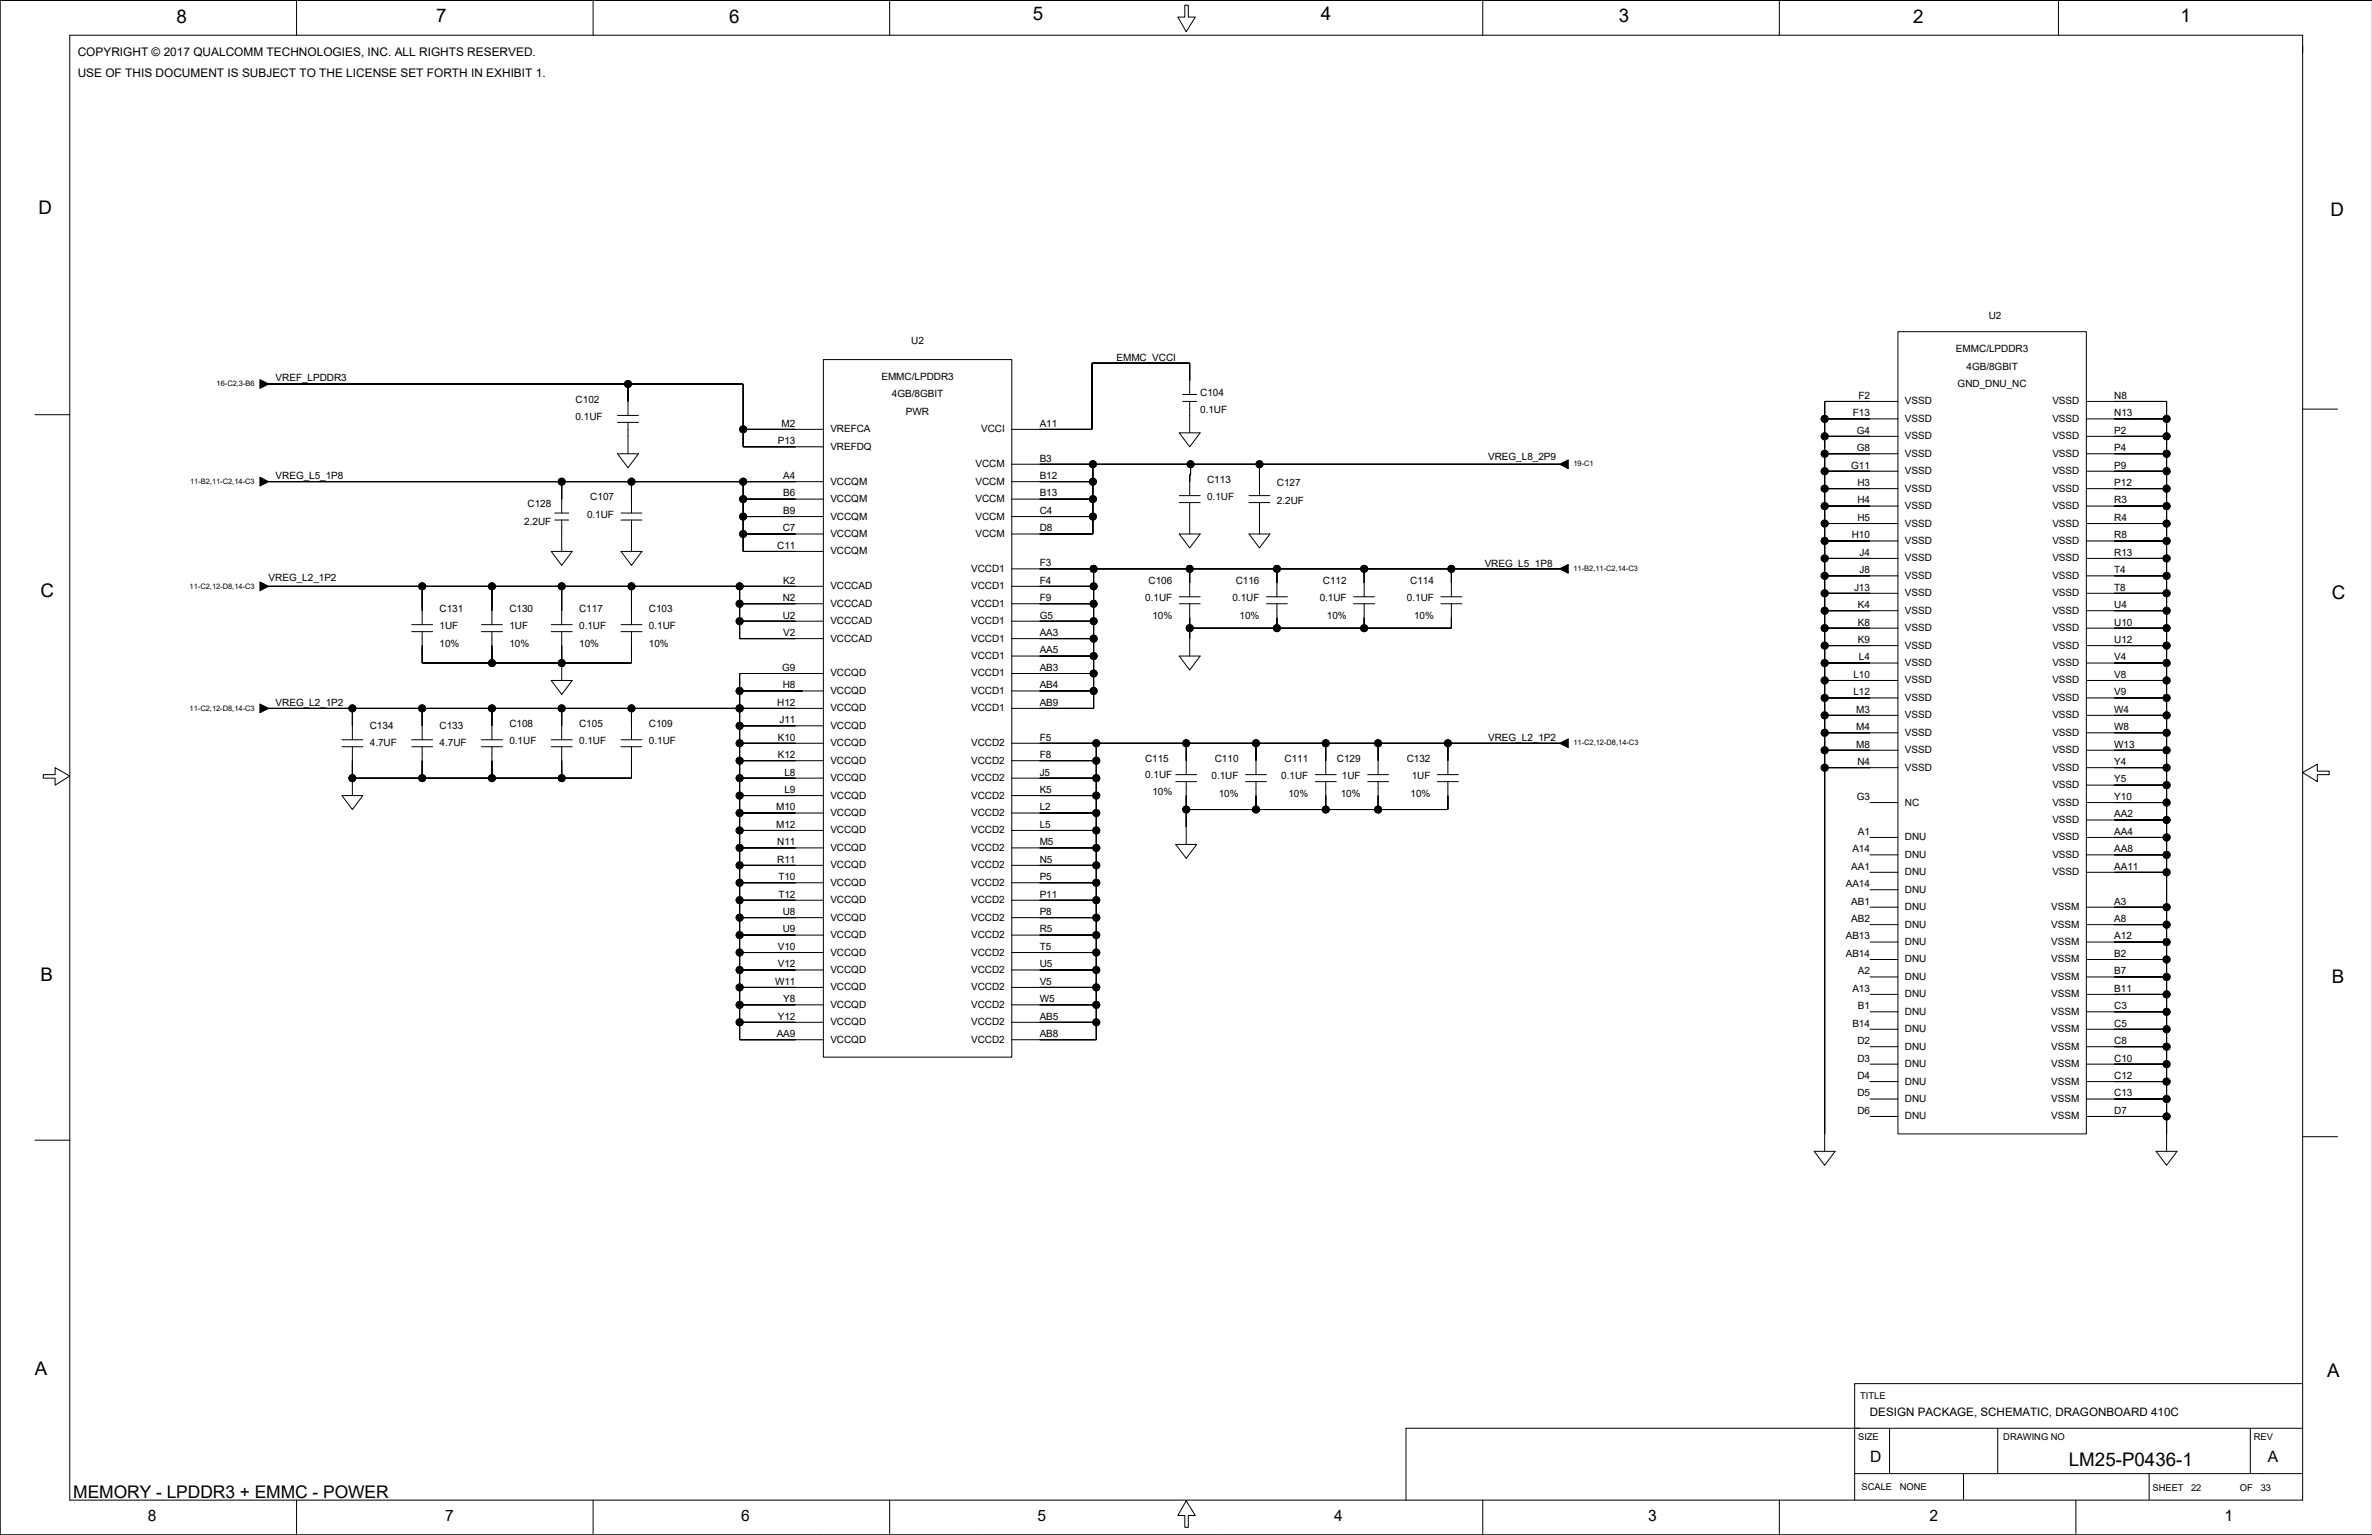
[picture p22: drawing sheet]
<svg xmlns="http://www.w3.org/2000/svg" width="863mm" height="559mm" viewBox="0 0 863 559" stroke-linecap="round" stroke-linejoin="round" font-family="sans-serif">
<defs><g id="words">
<g font-size="6.8">
<text x="64.2" y="8.2">8</text>
<text x="158.7" y="8">7</text>
<text x="265.4" y="8.2">6</text>
<text x="375.8" y="7.5">5</text>
<text x="480.7" y="7.5">4</text>
<text x="589.1" y="8">3</text>
<text x="696.3" y="8.2">2</text>
<text x="793.6" y="8">1</text>
<text x="14" y="77.8">D</text>
<text x="848.2" y="78.6">D</text>
<text x="14.7" y="217.5">C</text>
<text x="848.7" y="218.2">C</text>
<text x="14.7" y="357.1">B</text>
<text x="848.7" y="357.9">B</text>
<text x="12.7" y="500.6">A</text>
<text x="846.9" y="501.4">A</text>
<text x="752.9" y="533.7">LM25-P0436-1</text>
</g>
<text font-size="6.3" x="26.7" y="545.2">MEMORY - LPDDR3 + EMMC - POWER</text>
<g font-size="5.7">
<text x="680.6" y="532.1">D</text>
<text x="825.3" y="532.1">A</text>
<text x="53.8" y="553.7">8</text>
<text x="162" y="553.7">7</text>
<text x="269.7" y="553.7">6</text>
<text x="377.6" y="553.7">5</text>
<text x="485.5" y="553.7">4</text>
<text x="599.8" y="553.7">3</text>
<text x="702.1" y="553.7">2</text>
<text x="809.6" y="553.7">1</text>
</g>
<g font-size="4.3">
<text x="28.3" y="20.4">COPYRIGHT © 2017 QUALCOMM TECHNOLOGIES, INC. ALL RIGHTS RESERVED.</text>
<text x="28.3" y="28.1">USE OF THIS DOCUMENT IS SUBJECT TO THE LICENSE SET FORTH IN EXHIBIT 1.</text>
</g>
<text font-size="4.2" x="680.5" y="515.5">DESIGN PACKAGE, SCHEMATIC, DRAGONBOARD 410C</text>
<g font-size="3.6">
<text x="723.8" y="116">U2</text>
<text x="331.6" y="125.4">U2</text>
<text x="406.3" y="131.3">EMMC_VCCI</text>
<text x="711.8" y="128.2">EMMC/LPDDR3</text>
<text x="715.7" y="134.5">4GB/8GBIT</text>
<text x="100.3" y="138.8">VREF_LPDDR3</text>
<text x="320.8" y="138.3">EMMC/LPDDR3</text>
<text x="436.8" y="144">C104</text>
<text x="712.5" y="140.9">GND_DNU_NC</text>
<text x="209.5" y="146.5">C102</text>
<text x="324.6" y="144.7">4GB/8GBIT</text>
<text x="676.4" y="145.2">F2</text>
<text x="693.3" y="147.2">VSSD</text>
<text x="746.9" y="147.2">VSSD</text>
<text x="769.4" y="145.2">N8</text>
<text x="209.5" y="152.9">0.1UF</text>
<text x="284.5" y="155.3">M2</text>
<text x="329.7" y="151">PWR</text>
<text x="378.4" y="155.3">A11</text>
<text x="436.8" y="150.3">0.1UF</text>
<text x="674.3" y="151.5">F13</text>
<text x="693.3" y="153.6">VSSD</text>
<text x="746.9" y="153.6">VSSD</text>
<text x="769.4" y="151.5">N13</text>
<text x="283.1" y="161.7">P13</text>
<text x="302.2" y="157.4">VREFCA</text>
<text x="357" y="157.4">VCCI</text>
<text x="675.7" y="157.9">G4</text>
<text x="693.3" y="159.9">VSSD</text>
<text x="746.9" y="159.9">VSSD</text>
<text x="769.4" y="157.9">P2</text>
<text x="302.2" y="163.7">VREFDQ</text>
<text x="541.6" y="167.5">VREG_L8_2P9</text>
<text x="675.7" y="164.2">G8</text>
<text x="693.3" y="166.3">VSSD</text>
<text x="746.9" y="166.3">VSSD</text>
<text x="769.4" y="164.2">P4</text>
<text x="355" y="170.1">VCCM</text>
<text x="378.4" y="168">B3</text>
<text x="673.7" y="170.6">G11</text>
<text x="693.3" y="172.6">VSSD</text>
<text x="746.9" y="172.6">VSSD</text>
<text x="769.4" y="170.6">P9</text>
<text x="100.3" y="174.4">VREG_L5_1P8</text>
<text x="285.1" y="174.4">A4</text>
<text x="302.2" y="176.4">VCCQM</text>
<text x="355" y="176.4">VCCM</text>
<text x="378.4" y="174.4">B12</text>
<text x="439.3" y="175.7">C113</text>
<text x="464.7" y="177">C127</text>
<text x="675.9" y="176.9">H3</text>
<text x="693.3" y="179">VSSD</text>
<text x="746.9" y="179">VSSD</text>
<text x="769.4" y="176.9">P12</text>
<text x="192" y="184.6">C128</text>
<text x="214.8" y="182.1">C107</text>
<text x="285.1" y="180.7">B6</text>
<text x="302.2" y="182.8">VCCQM</text>
<text x="355" y="182.8">VCCM</text>
<text x="378.4" y="180.7">B13</text>
<text x="439.3" y="182.1">0.1UF</text>
<text x="464.7" y="183.4">2.2UF</text>
<text x="675.9" y="183.3">H4</text>
<text x="693.3" y="185.3">VSSD</text>
<text x="746.9" y="185.3">VSSD</text>
<text x="769.4" y="183.3">R3</text>
<text x="190.8" y="191">2.2UF</text>
<text x="213.6" y="188.4">0.1UF</text>
<text x="285.1" y="187.1">B9</text>
<text x="302.2" y="189.1">VCCQM</text>
<text x="355" y="189.1">VCCM</text>
<text x="378.4" y="187.1">C4</text>
<text x="675.9" y="189.6">H5</text>
<text x="693.3" y="191.7">VSSD</text>
<text x="746.9" y="191.7">VSSD</text>
<text x="769.4" y="189.6">R4</text>
<text x="284.9" y="193.4">C7</text>
<text x="302.2" y="195.5">VCCQM</text>
<text x="355" y="195.5">VCCM</text>
<text x="378.4" y="193.4">D8</text>
<text x="673.9" y="196">H10</text>
<text x="769.4" y="196">R8</text>
<text x="282.9" y="199.8">C11</text>
<text x="302.2" y="201.8">VCCQM</text>
<text x="676.7" y="202.3">J4</text>
<text x="693.3" y="198">VSSD</text>
<text x="746.9" y="198">VSSD</text>
<text x="769.4" y="202.3">R13</text>
<text x="353.4" y="208.2">VCCD1</text>
<text x="378.4" y="206.1">F3</text>
<text x="540.3" y="206.3">VREG_L5_1P8</text>
<text x="676.7" y="208.7">J8</text>
<text x="693.3" y="204.4">VSSD</text>
<text x="746.9" y="204.4">VSSD</text>
<text x="769.4" y="208.7">T4</text>
<text x="97.8" y="211.3">VREG_L2_1P2</text>
<text x="285.1" y="212.5">K2</text>
<text x="302.2" y="214.5">VCCCAD</text>
<text x="353.4" y="214.5">VCCD1</text>
<text x="378.4" y="212.5">F4</text>
<text x="418" y="212.6">C106</text>
<text x="449.7" y="212.6">C116</text>
<text x="481.5" y="212.6">C112</text>
<text x="513.2" y="212.6">C114</text>
<text x="674.7" y="215">J13</text>
<text x="693.3" y="210.7">VSSD</text>
<text x="746.9" y="210.7">VSSD</text>
<text x="769.4" y="215">T8</text>
<text x="284.9" y="218.8">N2</text>
<text x="302.2" y="220.9">VCCCAD</text>
<text x="353.4" y="220.9">VCCD1</text>
<text x="378.4" y="218.8">F9</text>
<text x="416.8" y="218.9">0.1UF</text>
<text x="448.5" y="218.9">0.1UF</text>
<text x="480.3" y="218.9">0.1UF</text>
<text x="512" y="218.9">0.1UF</text>
<text x="676.1" y="221.4">K4</text>
<text x="693.3" y="217.1">VSSD</text>
<text x="746.9" y="217.1">VSSD</text>
<text x="769.4" y="221.4">U4</text>
<text x="160" y="222.7">C131</text>
<text x="185.4" y="222.7">C130</text>
<text x="210.8" y="222.7">C117</text>
<text x="236.2" y="222.7">C103</text>
<text x="284.9" y="225.2">U2</text>
<text x="302.2" y="227.2">VCCCAD</text>
<text x="353.4" y="227.2">VCCD1</text>
<text x="378.4" y="225.2">G5</text>
<text x="419.4" y="225.3">10%</text>
<text x="451.1" y="225.3">10%</text>
<text x="482.9" y="225.3">10%</text>
<text x="514.6" y="225.3">10%</text>
<text x="676.1" y="227.7">K8</text>
<text x="693.3" y="223.4">VSSD</text>
<text x="746.9" y="223.4">VSSD</text>
<text x="769.4" y="227.7">U10</text>
<text x="160" y="229.1">1UF</text>
<text x="185.4" y="229.1">1UF</text>
<text x="210.8" y="229.1">0.1UF</text>
<text x="236.2" y="229.1">0.1UF</text>
<text x="285.1" y="231.5">V2</text>
<text x="302.2" y="233.6">VCCCAD</text>
<text x="353.4" y="233.6">VCCD1</text>
<text x="378.4" y="231.5">AA3</text>
<text x="693.3" y="229.8">VSSD</text>
<text x="746.9" y="229.8">VSSD</text>
<text x="160" y="235.4">10%</text>
<text x="185.4" y="235.4">10%</text>
<text x="210.8" y="235.4">10%</text>
<text x="236.2" y="235.4">10%</text>
<text x="353.4" y="239.9">VCCD1</text>
<text x="378.4" y="237.9">AA5</text>
<text x="676.1" y="234.1">K9</text>
<text x="693.3" y="236.1">VSSD</text>
<text x="746.9" y="236.1">VSSD</text>
<text x="769.4" y="234.1">U12</text>
<text x="284.7" y="244.2">G9</text>
<text x="378.4" y="244.2">AB3</text>
<text x="676.5" y="240.4">L4</text>
<text x="693.3" y="242.5">VSSD</text>
<text x="746.9" y="242.5">VSSD</text>
<text x="769.4" y="240.4">V4</text>
<text x="284.9" y="250.6">H8</text>
<text x="302.2" y="246.3">VCCQD</text>
<text x="353.4" y="246.3">VCCD1</text>
<text x="378.4" y="250.6">AB4</text>
<text x="674.5" y="246.8">L10</text>
<text x="693.3" y="248.8">VSSD</text>
<text x="746.9" y="248.8">VSSD</text>
<text x="769.4" y="246.8">V8</text>
<text x="100.3" y="256.9">VREG_L2_1P2</text>
<text x="282.9" y="256.9">H12</text>
<text x="302.2" y="252.6">VCCQD</text>
<text x="353.4" y="252.6">VCCD1</text>
<text x="378.4" y="256.9">AB9</text>
<text x="674.5" y="253.1">L12</text>
<text x="693.3" y="255.2">VSSD</text>
<text x="746.9" y="255.2">VSSD</text>
<text x="769.4" y="253.1">V9</text>
<text x="283.7" y="263.3">J11</text>
<text x="302.2" y="259">VCCQD</text>
<text x="353.4" y="259">VCCD1</text>
<text x="675.5" y="259.5">M3</text>
<text x="693.3" y="261.5">VSSD</text>
<text x="746.9" y="261.5">VSSD</text>
<text x="769.4" y="259.5">W4</text>
<text x="134.6" y="265.3">C134</text>
<text x="160" y="265.3">C133</text>
<text x="185.4" y="264.6">C108</text>
<text x="210.8" y="264.6">C105</text>
<text x="236.2" y="264.6">C109</text>
<text x="283.1" y="269.6">K10</text>
<text x="302.2" y="265.3">VCCQD</text>
<text x="378.4" y="269.6">F5</text>
<text x="541.6" y="269.7">VREG_L2_1P2</text>
<text x="675.5" y="265.8">M4</text>
<text x="693.3" y="267.9">VSSD</text>
<text x="746.9" y="267.9">VSSD</text>
<text x="769.4" y="265.8">W8</text>
<text x="134.6" y="271.7">4.7UF</text>
<text x="160" y="271.7">4.7UF</text>
<text x="185.4" y="271">0.1UF</text>
<text x="210.8" y="271">0.1UF</text>
<text x="236.2" y="271">0.1UF</text>
<text x="283.1" y="276">K12</text>
<text x="302.2" y="271.7">VCCQD</text>
<text x="353.4" y="271.7">VCCD2</text>
<text x="378.4" y="276">F8</text>
<text x="675.5" y="272.2">M8</text>
<text x="693.3" y="274.2">VSSD</text>
<text x="746.9" y="274.2">VSSD</text>
<text x="769.4" y="272.2">W13</text>
<text x="302.2" y="278">VCCQD</text>
<text x="353.4" y="278">VCCD2</text>
<text x="416.7" y="277.3">C115</text>
<text x="442.1" y="277.3">C110</text>
<text x="467.5" y="277.3">C111</text>
<text x="486.6" y="277.3">C129</text>
<text x="511.9" y="277.3">C132</text>
<text x="675.9" y="278.5">N4</text>
<text x="693.3" y="280.5">VSSD</text>
<text x="746.9" y="280.5">VSSD</text>
<text x="769.4" y="278.5">Y4</text>
<text x="285.5" y="282.3">L8</text>
<text x="302.2" y="284.4">VCCQD</text>
<text x="353.4" y="284.4">VCCD2</text>
<text x="378.4" y="282.3">J5</text>
<text x="416.8" y="283.1">0.1UF</text>
<text x="440.9" y="283.7">0.1UF</text>
<text x="466.3" y="283.7">0.1UF</text>
<text x="488.4" y="283.7">1UF</text>
<text x="513.8" y="283.7">1UF</text>
<text x="746.9" y="286.9">VSSD</text>
<text x="769.4" y="284.9">Y5</text>
<text x="285.5" y="288.7">L9</text>
<text x="302.2" y="290.7">VCCQD</text>
<text x="353.4" y="290.7">VCCD2</text>
<text x="378.4" y="288.7">K5</text>
<text x="419.4" y="289.4">10%</text>
<text x="443.5" y="290">10%</text>
<text x="468.9" y="290">10%</text>
<text x="488" y="290">10%</text>
<text x="513.3" y="290">10%</text>
<text x="675.7" y="291.2">G3</text>
<text x="693.3" y="293.2">NC</text>
<text x="746.9" y="293.2">VSSD</text>
<text x="769.4" y="291.2">Y10</text>
<text x="282.5" y="295">M10</text>
<text x="302.2" y="297.1">VCCQD</text>
<text x="353.4" y="297.1">VCCD2</text>
<text x="378.4" y="295">L2</text>
<text x="746.9" y="299.6">VSSD</text>
<text x="769.4" y="297.6">AA2</text>
<text x="282.5" y="301.4">M12</text>
<text x="302.2" y="303.4">VCCQD</text>
<text x="353.4" y="303.4">VCCD2</text>
<text x="378.4" y="301.4">L5</text>
<text x="676.1" y="303.9">A1</text>
<text x="693.3" y="305.9">DNU</text>
<text x="746.9" y="305.9">VSSD</text>
<text x="769.4" y="303.9">AA4</text>
<text x="282.9" y="307.7">N11</text>
<text x="302.2" y="309.8">VCCQD</text>
<text x="353.4" y="309.8">VCCD2</text>
<text x="378.4" y="307.7">M5</text>
<text x="674.1" y="310.3">A14</text>
<text x="769.4" y="310.3">AA8</text>
<text x="282.9" y="314.1">R11</text>
<text x="302.2" y="316.1">VCCQD</text>
<text x="353.4" y="316.1">VCCD2</text>
<text x="378.4" y="314.1">N5</text>
<text x="673.7" y="316.6">AA1</text>
<text x="693.3" y="312.3">DNU</text>
<text x="746.9" y="312.3">VSSD</text>
<text x="769.4" y="316.6">AA11</text>
<text x="283.3" y="320.4">T10</text>
<text x="302.2" y="322.4">VCCQD</text>
<text x="353.4" y="322.4">VCCD2</text>
<text x="378.4" y="320.4">P5</text>
<text x="671.7" y="322.9">AA14</text>
<text x="693.3" y="318.6">DNU</text>
<text x="746.9" y="318.6">VSSD</text>
<text x="283.3" y="326.8">T12</text>
<text x="302.2" y="328.8">VCCQD</text>
<text x="353.4" y="328.8">VCCD2</text>
<text x="378.4" y="326.8">P11</text>
<text x="673.7" y="329.3">AB1</text>
<text x="693.3" y="325">DNU</text>
<text x="769.4" y="329.3">A3</text>
<text x="284.9" y="333.1">U8</text>
<text x="302.2" y="335.1">VCCQD</text>
<text x="353.4" y="335.1">VCCD2</text>
<text x="378.4" y="333.1">P8</text>
<text x="673.7" y="335.6">AB2</text>
<text x="693.3" y="331.3">DNU</text>
<text x="746.5" y="331.3">VSSM</text>
<text x="769.4" y="335.6">A8</text>
<text x="284.9" y="339.5">U9</text>
<text x="302.2" y="341.5">VCCQD</text>
<text x="353.4" y="341.5">VCCD2</text>
<text x="378.4" y="339.5">R5</text>
<text x="671.7" y="342">AB13</text>
<text x="693.3" y="337.7">DNU</text>
<text x="746.5" y="337.7">VSSM</text>
<text x="769.4" y="342">A12</text>
<text x="283.1" y="345.8">V10</text>
<text x="302.2" y="347.8">VCCQD</text>
<text x="353.4" y="347.8">VCCD2</text>
<text x="378.4" y="345.8">T5</text>
<text x="693.3" y="344">DNU</text>
<text x="746.5" y="344">VSSM</text>
<text x="283.1" y="352.2">V12</text>
<text x="378.4" y="352.2">U5</text>
<text x="671.7" y="348.3">AB14</text>
<text x="693.3" y="350.4">DNU</text>
<text x="746.5" y="350.4">VSSM</text>
<text x="769.4" y="348.3">B2</text>
<text x="282.1" y="358.5">W11</text>
<text x="302.2" y="354.2">VCCQD</text>
<text x="353.4" y="354.2">VCCD2</text>
<text x="378.4" y="358.5">V5</text>
<text x="676.1" y="354.7">A2</text>
<text x="693.3" y="356.7">DNU</text>
<text x="746.5" y="356.7">VSSM</text>
<text x="769.4" y="354.7">B7</text>
<text x="285.1" y="364.9">Y8</text>
<text x="302.2" y="360.5">VCCQD</text>
<text x="353.4" y="360.5">VCCD2</text>
<text x="378.4" y="364.9">W5</text>
<text x="674.1" y="361">A13</text>
<text x="693.3" y="363.1">DNU</text>
<text x="746.5" y="363.1">VSSM</text>
<text x="769.4" y="361">B11</text>
<text x="283.1" y="371.2">Y12</text>
<text x="302.2" y="366.9">VCCQD</text>
<text x="353.4" y="366.9">VCCD2</text>
<text x="378.4" y="371.2">AB5</text>
<text x="676.1" y="367.4">B1</text>
<text x="693.3" y="369.4">DNU</text>
<text x="746.5" y="369.4">VSSM</text>
<text x="769.4" y="367.4">C3</text>
<text x="282.7" y="377.5">AA9</text>
<text x="302.2" y="373.2">VCCQD</text>
<text x="353.4" y="373.2">VCCD2</text>
<text x="378.4" y="377.5">AB8</text>
<text x="674.1" y="373.7">B14</text>
<text x="693.3" y="375.8">DNU</text>
<text x="746.5" y="375.8">VSSM</text>
<text x="769.4" y="373.7">C5</text>
<text x="302.2" y="379.6">VCCQD</text>
<text x="353.4" y="379.6">VCCD2</text>
<text x="675.9" y="380.1">D2</text>
<text x="693.3" y="382.1">DNU</text>
<text x="746.5" y="382.1">VSSM</text>
<text x="769.4" y="380.1">C8</text>
<text x="675.9" y="386.4">D3</text>
<text x="693.3" y="388.5">DNU</text>
<text x="746.5" y="388.5">VSSM</text>
<text x="769.4" y="386.4">C10</text>
<text x="675.9" y="392.8">D4</text>
<text x="693.3" y="394.8">DNU</text>
<text x="746.5" y="394.8">VSSM</text>
<text x="769.4" y="392.8">C12</text>
<text x="675.9" y="399.1">D5</text>
<text x="693.3" y="401.2">DNU</text>
<text x="746.5" y="401.2">VSSM</text>
<text x="769.4" y="399.1">C13</text>
<text x="675.9" y="405.5">D6</text>
<text x="693.3" y="407.5">DNU</text>
<text x="746.5" y="407.5">VSSM</text>
<text x="769.4" y="405.5">D7</text>
</g>
<g font-size="3.4">
<text x="677" y="509.3">TITLE</text>
<text x="676.2" y="524.3">SIZE</text>
<text x="729.1" y="524.3">DRAWING NO</text>
<text x="820.2" y="524.3">REV</text>
<text x="677.5" y="542.6">SCALE</text>
<text x="691.4" y="542.6">NONE</text>
<text x="783.4" y="542.8">SHEET</text>
<text x="797.4" y="542.8">22</text>
<text x="815.2" y="542.8">OF</text>
<text x="822.8" y="542.8">33</text>
</g>
<g font-size="2.7">
<text x="78.8" y="140.6">16-C2,3-B6</text>
<text x="572.6" y="169.8">19-C1</text>
<text x="69.2" y="176.2">11-B2,11-C2,14-C3</text>
<text x="572.6" y="207.9">11-B2,11-C2,14-C3</text>
<text x="69" y="214.3">11-C2,12-D8,14-C3</text>
<text x="69" y="258.7">11-C2,12-D8,14-C3</text>
<text x="572.6" y="271.4">11-C2,12-D8,14-C3</text>
</g>
</g></defs>
<g fill="none" stroke="#000" stroke-width=".36">
<path d="M0 .1h863.3h-863.3v558.7zM25.4 12.8h812.6v533.3h-812.6zM107.9 .1v12.7M215.9 .1v12.7M323.8 .1v12.7M431.2 1.9h1.3v4.3h2.5l-3.3 5.4-3-5.4h2.5zM539.6 .1v12.7M647.6 .1v12.7M749.1 .1v12.7M97.8 139.8h172.6v22.9h29.3M97.8 139.8h.1M228.5 139.8v11.4"/>
<path d="M299.7 130.9h68.5v253.9h-68.5zM690.7 120.7h68.6v292.1h-68.6zM12.7 151h12.7M224.7 153.8h7.7M224.7 151.2h7.7M228.5 158.8h.1M228.5 153.8v11.4M270.4 156.3h29.3M429.2 157.6h7.6l-3.8 5.1zM430.4 143.6h5.1M430.4 146.1h5.1M433 151.2h.1"/>
<path d="M433 143.6v-11.4h-35.6v24.1h-29.2M433 146.1v11.5M664.1 158.8h26.6M664.1 152.5h26.6M690.7 146.1h-26.6v273M759.3 146.1h29.2v273M759.3 158.8h29.2M759.3 152.5h29.2M838 148.9h12.7M97.8 175.3h.1M97.8 175.3h201.9M204.4 175.3v11.5"/>
<path d="M224.7 165.2h7.7l-3.9 5.1zM229.8 175.3v11.5M270.4 175.3v25.4h29.3M368.2 175.3h29.5M368.2 169h199.4M397.7 169v25.4h-29.5M433.3 169v3.8h-.3v7.6M458.4 169v11.4M567.6 169h.1M664.1 165.2h26.6M664.1 171.5h26.6M664.1 177.9h26.6"/>
<path d="M759.3 165.2h29.2M759.3 171.5h29.2M759.3 177.9h29.2M201.9 189.3h5.1M201.9 186.8h5.1M204.4 194.4h.1M204.4 189.3v11.4M226 189.3h7.6M226 186.8h7.6M229.8 194.4h.1M229.8 189.3v11.4M270.4 194.4h29.3"/>
<path d="M270.4 188h29.3M270.4 181.7h29.3M368.2 188h29.5M368.2 181.7h29.5M429.2 194.4h7.6l-3.8 5.1zM429.2 183h7.6M429.2 180.4h7.6M433 188h.1M433 183v11.4M454.6 194.4h7.6l-3.8 5.1zM454.6 183h7.6M454.6 180.4h7.6"/>
<path d="M458.4 188h.1M458.4 183v11.4M664.1 190.6h26.6M664.1 196.9h26.6M664.1 184.2h26.6M759.3 190.6h29.2M759.3 196.9h29.2M759.3 184.2h29.2M97.8 213.4h.1M97.8 213.4h201.9M153.6 213.4v14M179 213.4v14"/>
<path d="M200.6 200.7h7.6l-3.8 5.1zM204.4 213.4v14M226 200.7h7.6l-3.8 5.1zM229.8 213.4v14M269.2 219.8h30.5M269.2 213.4v19.1h30.5M368.2 219.8h29.8M368.2 213.4h29.8M368.2 207.1h199.4M398 207.1v50.8h-29.8M429.2 219.8h7.6M429.2 217.2h7.6"/>
<path d="M433 207.1v10.1M433 219.8v19M460.9 219.8h7.6M460.9 217.2h7.6M464.7 207.1v10.1M464.7 219.8v8.9M492.6 219.8h7.7M492.6 217.2h7.7M496.5 207.1v10.1M496.5 219.8v8.9M524.4 219.8h7.6M524.4 217.2h7.6"/>
<path d="M528.2 207.1v10.1M528.2 219.8v8.9h-95.2M567.6 207.1h.1M664.1 203.3h26.6M664.1 209.6h26.6M664.1 216h26.6M759.3 203.3h29.2M759.3 209.6h29.2M759.3 216h29.2M149.8 229.9h7.6M149.8 227.4h7.6M153.6 229.9v11.5h76.2v-11.5"/>
<path d="M175.2 229.9h7.6M175.2 227.4h7.6M179 229.9v11.5M200.6 229.9h7.6M200.6 227.4h7.6M204.4 229.9v17.8M226 229.9h7.6M226 227.4h7.6M269.2 226.1h30.5M368.2 238.8h29.8M368.2 232.5h29.8M368.2 226.1h29.8"/>
<path d="M429.2 238.8h7.6l-3.8 5.1zM664.1 222.3h26.6M664.1 235h26.6M664.1 228.7h26.6M759.3 222.3h29.2M759.3 235h29.2M759.3 228.7h29.2M97.8 257.9h.1M97.8 257.9h201.9M128.2 257.9v11.4M153.6 257.9v11.4M179 257.9v11.4"/>
<path d="M200.6 247.7h7.6l-3.8 5.1zM204.4 241.4h.1M204.4 257.9v11.4M229.8 257.9v11.4M269.2 251.5h30.5M269.2 257.9h.1M299.7 245.2h-30.5v133.3h30.5M368.2 251.5h29.8M368.2 245.2h29.8M664.1 247.7h26.6M664.1 241.4h26.6M664.1 254.1h26.6"/>
<path d="M759.3 247.7h29.2M759.3 241.4h29.2M759.3 254.1h29.2M124.4 271.8h7.7M124.4 269.3h7.7M128.2 271.8v17.8M149.8 271.8h7.6M149.8 269.3h7.6M153.6 271.8v11.5M175.2 271.8h7.6M175.2 269.3h7.6M179 271.8v11.5"/>
<path d="M200.6 271.8h7.6M200.6 269.3h7.6M204.4 271.8v11.5M226 271.8h7.6M226 269.3h7.6M229.8 271.8v11.5h-101.6M269.2 264.2h30.5M269.2 270.6h30.5M269.2 276.9h30.5M368.2 270.6h199.4M368.2 276.9h30.8M399 270.6v107.9h-30.8"/>
<path d="M431.7 270.6v11.4M457.1 270.6v11.4M482.5 270.6v11.4M501.5 270.6v11.4M526.9 270.6v11.4M567.6 270.6h.1M664.1 273.1h26.6M664.1 279.5h26.6M664.1 260.4h26.6M664.1 266.8h26.6M759.3 273.1h29.2M759.3 279.5h29.2"/>
<path d="M759.3 260.4h29.2M759.3 266.8h29.2M15.7 282h4.4v-2.5l5.3 3-5.3 3.3v-2.5h-4.4zM124.4 289.6h7.7l-3.9 5.1zM128.2 283.3h.1M269.2 289.6h30.5M269.2 283.3h30.5M269.2 296h30.5M368.2 289.6h30.8M368.2 283.3h30.8M368.2 296h30.8M427.9 284.5h7.6"/>
<path d="M427.9 282h7.6M431.7 284.5v22.9M453.3 284.5h7.6M453.3 282h7.6M457.1 284.5v10.2M478.7 284.5h7.6M478.7 282h7.6M482.5 284.5v10.2M497.7 284.5h7.6M497.7 282h7.6M501.5 284.5v10.2M523.1 284.5h7.6"/>
<path d="M523.1 282h7.6M526.9 284.5v10.2h-95.2M680.6 292.2h10.1M759.3 285.8h29.2M759.3 298.5h29.2M759.3 292.2h29.2M838 281.2l5.3-3v2.5h4.4v1.3h-4.4v2.5zM269.2 302.3h30.5M269.2 308.7h30.5M269.2 315h30.5M368.2 302.3h30.8M368.2 308.7h30.8"/>
<path d="M368.2 315h30.8M427.9 307.4h7.6l-3.8 5.1zM680.6 311.2h10.1M680.6 317.6h10.1M680.6 304.9h10.1M759.3 311.2h29.2M759.3 317.6h29.2M759.3 304.9h29.2M269.2 321.4h30.5M269.2 327.7h30.5M269.2 334.1h30.5M368.2 321.4h30.8"/>
<path d="M368.2 327.7h30.8M368.2 334.1h30.8M680.6 330.3h10.1M680.6 336.6h10.1M680.6 323.9h10.1M759.3 330.3h29.2M759.3 336.6h29.2M269.2 340.4h30.5M269.2 346.8h30.5M269.2 353.1h30.5M269.2 359.5h30.5M368.2 340.4h30.8"/>
<path d="M368.2 346.8h30.8M368.2 353.1h30.8M368.2 359.5h30.8M680.6 349.3h10.1M680.6 355.6h10.1M680.6 342.9h10.1M759.3 349.3h29.2M759.3 355.6h29.2M759.3 342.9h29.2M269.2 365.8h30.5M269.2 372.2h30.5M368.2 365.8h30.8"/>
<path d="M368.2 372.2h30.8M680.6 362h10.1M680.6 368.3h10.1M680.6 374.7h10.1M759.3 362h29.2M759.3 368.3h29.2M759.3 374.7h29.2M680.6 381h10.1M680.6 393.7h10.1M680.6 387.4h10.1M759.3 381h29.2M759.3 393.7h29.2"/>
<path d="M759.3 387.4h29.2M12.7 415.1h12.7M660.2 419.1h7.7l-3.8 5.1zM680.6 406.4h10.1M680.6 400.1h10.1M759.3 406.4h29.2M759.3 400.1h29.2M784.7 419.1h7.6l-3.8 5.1zM838 413.8h12.7M687.7 519.9v16.6M727 519.9v16.6M819 519.9v16.6"/>
<path d="M838 503.7h-163v42.4M838 519.9h-326.3v26.2M675 536.5h163M714.6 536.5v9.3M782.1 536.5v9.3M0 558.8h863.3M107.9 546.1v12.2M215.9 546.1v12.2M298.4 558.8h.1M323.8 546.1v12.2M355.5 558.8h.1M431.7 546.4l3.3 5.3h-2.5v4.3h-1.3v-4.3h-2.5z"/>
<path d="M444.4 558.8h.1M539.6 546.1v12.2M539.6 558.8h.1M647.6 546.1v12.2M755.5 546.1v12.2"/>
<circle cx="228.5" cy="139.8" r="1.27"/>
<circle cx="270.4" cy="156.3" r="1.27"/>
<circle cx="664.1" cy="158.8" r="1.27"/>
<circle cx="664.1" cy="152.5" r="1.27"/>
<circle cx="788.5" cy="158.8" r="1.27"/>
<circle cx="788.5" cy="152.5" r="1.27"/>
<circle cx="204.4" cy="175.3" r="1.27"/>
<circle cx="229.8" cy="175.3" r="1.27"/>
<circle cx="270.4" cy="175.3" r="1.27"/>
<circle cx="397.7" cy="175.3" r="1.27"/>
<circle cx="397.7" cy="169" r="1.27"/>
<circle cx="433.3" cy="169" r="1.27"/>
<circle cx="458.4" cy="169" r="1.27"/>
<circle cx="664.1" cy="171.5" r="1.27"/>
<circle cx="664.1" cy="165.2" r="1.27"/>
<circle cx="664.1" cy="177.9" r="1.27"/>
<circle cx="788.5" cy="165.2" r="1.27"/>
<circle cx="788.5" cy="171.5" r="1.27"/>
<circle cx="788.5" cy="177.9" r="1.27"/>
<circle cx="270.4" cy="181.7" r="1.27"/>
<circle cx="270.4" cy="194.4" r="1.27"/>
<circle cx="270.4" cy="188" r="1.27"/>
<circle cx="397.7" cy="181.7" r="1.27"/>
<circle cx="397.7" cy="188" r="1.27"/>
<circle cx="664.1" cy="184.2" r="1.27"/>
<circle cx="664.1" cy="190.6" r="1.27"/>
<circle cx="664.1" cy="196.9" r="1.27"/>
<circle cx="788.5" cy="190.6" r="1.27"/>
<circle cx="788.5" cy="196.9" r="1.27"/>
<circle cx="788.5" cy="184.2" r="1.27"/>
<circle cx="153.6" cy="213.4" r="1.27"/>
<circle cx="179" cy="213.4" r="1.27"/>
<circle cx="204.4" cy="213.4" r="1.27"/>
<circle cx="229.8" cy="213.4" r="1.27"/>
<circle cx="269.2" cy="219.8" r="1.27"/>
<circle cx="269.2" cy="213.4" r="1.27"/>
<circle cx="398" cy="213.4" r="1.27"/>
<circle cx="398" cy="207.1" r="1.27"/>
<circle cx="398" cy="219.8" r="1.27"/>
<circle cx="433" cy="207.1" r="1.27"/>
<circle cx="464.7" cy="207.1" r="1.27"/>
<circle cx="496.5" cy="207.1" r="1.27"/>
<circle cx="528.2" cy="207.1" r="1.27"/>
<circle cx="664.1" cy="203.3" r="1.27"/>
<circle cx="664.1" cy="209.6" r="1.27"/>
<circle cx="664.1" cy="216" r="1.27"/>
<circle cx="788.5" cy="216" r="1.27"/>
<circle cx="788.5" cy="203.3" r="1.27"/>
<circle cx="788.5" cy="209.6" r="1.27"/>
<circle cx="269.2" cy="226.1" r="1.27"/>
<circle cx="398" cy="238.8" r="1.27"/>
<circle cx="398" cy="232.5" r="1.27"/>
<circle cx="398" cy="226.1" r="1.27"/>
<circle cx="433" cy="228.7" r="1.27"/>
<circle cx="464.7" cy="228.7" r="1.27"/>
<circle cx="496.5" cy="228.7" r="1.27"/>
<circle cx="664.1" cy="235" r="1.27"/>
<circle cx="664.1" cy="228.7" r="1.27"/>
<circle cx="664.1" cy="222.3" r="1.27"/>
<circle cx="788.5" cy="228.7" r="1.27"/>
<circle cx="788.5" cy="222.3" r="1.27"/>
<circle cx="788.5" cy="235" r="1.27"/>
<circle cx="128.2" cy="257.9" r="1.27"/>
<circle cx="153.6" cy="257.9" r="1.27"/>
<circle cx="179" cy="257.9" r="1.27"/>
<circle cx="179" cy="241.4" r="1.27"/>
<circle cx="204.4" cy="257.9" r="1.27"/>
<circle cx="204.4" cy="241.4" r="1.27"/>
<circle cx="229.8" cy="257.9" r="1.27"/>
<circle cx="269.2" cy="257.9" r="1.27"/>
<circle cx="269.2" cy="251.5" r="1.27"/>
<circle cx="398" cy="245.2" r="1.27"/>
<circle cx="398" cy="251.5" r="1.27"/>
<circle cx="664.1" cy="241.4" r="1.27"/>
<circle cx="664.1" cy="247.7" r="1.27"/>
<circle cx="664.1" cy="254.1" r="1.27"/>
<circle cx="788.5" cy="254.1" r="1.27"/>
<circle cx="788.5" cy="241.4" r="1.27"/>
<circle cx="788.5" cy="247.7" r="1.27"/>
<circle cx="269.2" cy="270.6" r="1.27"/>
<circle cx="269.2" cy="264.2" r="1.27"/>
<circle cx="269.2" cy="276.9" r="1.27"/>
<circle cx="399" cy="276.9" r="1.27"/>
<circle cx="399" cy="270.6" r="1.27"/>
<circle cx="431.7" cy="270.6" r="1.27"/>
<circle cx="457.1" cy="270.6" r="1.27"/>
<circle cx="482.5" cy="270.6" r="1.27"/>
<circle cx="501.5" cy="270.6" r="1.27"/>
<circle cx="526.9" cy="270.6" r="1.27"/>
<circle cx="664.1" cy="266.8" r="1.27"/>
<circle cx="664.1" cy="273.1" r="1.27"/>
<circle cx="664.1" cy="279.5" r="1.27"/>
<circle cx="664.1" cy="260.4" r="1.27"/>
<circle cx="788.5" cy="260.4" r="1.27"/>
<circle cx="788.5" cy="279.5" r="1.27"/>
<circle cx="788.5" cy="273.1" r="1.27"/>
<circle cx="788.5" cy="266.8" r="1.27"/>
<circle cx="128.2" cy="283.3" r="1.27"/>
<circle cx="153.6" cy="283.3" r="1.27"/>
<circle cx="179" cy="283.3" r="1.27"/>
<circle cx="204.4" cy="283.3" r="1.27"/>
<circle cx="269.2" cy="283.3" r="1.27"/>
<circle cx="269.2" cy="289.6" r="1.27"/>
<circle cx="269.2" cy="296" r="1.27"/>
<circle cx="399" cy="283.3" r="1.27"/>
<circle cx="399" cy="289.6" r="1.27"/>
<circle cx="399" cy="296" r="1.27"/>
<circle cx="431.7" cy="294.7" r="1.27"/>
<circle cx="457.1" cy="294.7" r="1.27"/>
<circle cx="482.5" cy="294.7" r="1.27"/>
<circle cx="501.5" cy="294.7" r="1.27"/>
<circle cx="788.5" cy="285.8" r="1.27"/>
<circle cx="788.5" cy="292.2" r="1.27"/>
<circle cx="788.5" cy="298.5" r="1.27"/>
<circle cx="269.2" cy="302.3" r="1.27"/>
<circle cx="269.2" cy="308.7" r="1.27"/>
<circle cx="269.2" cy="315" r="1.27"/>
<circle cx="399" cy="308.7" r="1.27"/>
<circle cx="399" cy="315" r="1.27"/>
<circle cx="399" cy="302.3" r="1.27"/>
<circle cx="788.5" cy="317.6" r="1.27"/>
<circle cx="788.5" cy="311.2" r="1.27"/>
<circle cx="788.5" cy="304.9" r="1.27"/>
<circle cx="269.2" cy="334.1" r="1.27"/>
<circle cx="269.2" cy="327.7" r="1.27"/>
<circle cx="269.2" cy="321.4" r="1.27"/>
<circle cx="399" cy="334.1" r="1.27"/>
<circle cx="399" cy="321.4" r="1.27"/>
<circle cx="399" cy="327.7" r="1.27"/>
<circle cx="788.5" cy="330.3" r="1.27"/>
<circle cx="788.5" cy="336.6" r="1.27"/>
<circle cx="269.2" cy="353.1" r="1.27"/>
<circle cx="269.2" cy="346.8" r="1.27"/>
<circle cx="269.2" cy="340.4" r="1.27"/>
<circle cx="269.2" cy="359.5" r="1.27"/>
<circle cx="399" cy="346.8" r="1.27"/>
<circle cx="399" cy="340.4" r="1.27"/>
<circle cx="399" cy="353.1" r="1.27"/>
<circle cx="399" cy="359.5" r="1.27"/>
<circle cx="788.5" cy="349.3" r="1.27"/>
<circle cx="788.5" cy="355.6" r="1.27"/>
<circle cx="788.5" cy="342.9" r="1.27"/>
<circle cx="269.2" cy="372.2" r="1.27"/>
<circle cx="269.2" cy="365.8" r="1.27"/>
<circle cx="399" cy="372.2" r="1.27"/>
<circle cx="399" cy="365.8" r="1.27"/>
<circle cx="788.5" cy="374.7" r="1.27"/>
<circle cx="788.5" cy="368.3" r="1.27"/>
<circle cx="788.5" cy="362" r="1.27"/>
<circle cx="788.5" cy="387.4" r="1.27"/>
<circle cx="788.5" cy="381" r="1.27"/>
<circle cx="788.5" cy="393.7" r="1.27"/>
<circle cx="788.5" cy="400.1" r="1.27"/>
<circle cx="788.5" cy="406.4" r="1.27"/>
</g>
<g fill="#000" stroke="#000" stroke-width=".36">
<path d="M94.6 138.2l3.2 1.6-3.2 1.6z" fill-rule="evenodd"/>
<path d="M228.5 139.8v6.3z" fill-rule="evenodd"/>
<path d="M97.8 139.8h130.7z" fill-rule="evenodd"/>
<path d="M228.5 139.8h41.9z" fill-rule="evenodd"/>
<path d="M270.4 139.8v16.5z" fill-rule="evenodd"/>
<path d="M397.4 132.2v24.1z" fill-rule="evenodd"/>
<path d="M433 132.2v6.3z" fill-rule="evenodd"/>
<path d="M397.4 132.2h35.6z" fill-rule="evenodd"/>
<path d="M270.4 156.3v6.4z" fill-rule="evenodd"/>
<path d="M270.4 156.3h19.1z" fill-rule="evenodd"/>
<path d="M378.4 156.3h19z" fill-rule="evenodd"/>
<path d="M664.1 152.5v6.3z" fill-rule="evenodd"/>
<path d="M664.1 146.1v6.4z" fill-rule="evenodd"/>
<path d="M664.1 158.8v6.4z" fill-rule="evenodd"/>
<path d="M664.1 158.8h16.5z" fill-rule="evenodd"/>
<path d="M664.1 152.5h16.5z" fill-rule="evenodd"/>
<path d="M664.1 146.1h16.5z" fill-rule="evenodd"/>
<path d="M769.4 158.8h19.1z" fill-rule="evenodd"/>
<path d="M788.5 158.8v6.4z" fill-rule="evenodd"/>
<path d="M769.4 152.5h19.1z" fill-rule="evenodd"/>
<path d="M788.5 152.5v6.3z" fill-rule="evenodd"/>
<path d="M769.4 146.1h19.1z" fill-rule="evenodd"/>
<path d="M788.5 146.1v6.4z" fill-rule="evenodd"/>
<path d="M94.6 173.8l3.2 1.5-3.2 1.6z" fill-rule="evenodd"/>
<path d="M97.8 175.3h106.6z" fill-rule="evenodd"/>
<path d="M204.4 175.3v6.4z" fill-rule="evenodd"/>
<path d="M204.4 175.3h25.4z" fill-rule="evenodd"/>
<path d="M229.8 175.3v6.4z" fill-rule="evenodd"/>
<path d="M270.4 175.3v6.4z" fill-rule="evenodd"/>
<path d="M229.8 175.3h40.6z" fill-rule="evenodd"/>
<path d="M270.4 162.7h19.1z" fill-rule="evenodd"/>
<path d="M270.4 175.3h19.1z" fill-rule="evenodd"/>
<path d="M378.4 169h19.3z" fill-rule="evenodd"/>
<path d="M378.4 175.3h19.3z" fill-rule="evenodd"/>
<path d="M397.7 175.3v6.4z" fill-rule="evenodd"/>
<path d="M397.7 169v6.3z" fill-rule="evenodd"/>
<path d="M433 172.8v2.5z" fill-rule="evenodd"/>
<path d="M433 172.8h.3z" fill-rule="evenodd"/>
<path d="M433.3 169v3.8z" fill-rule="evenodd"/>
<path d="M397.7 169h35.6z" fill-rule="evenodd"/>
<path d="M433.3 169h25.1z" fill-rule="evenodd"/>
<path d="M458.4 169v6.3z" fill-rule="evenodd"/>
<path d="M458.4 169h109.2z" fill-rule="evenodd"/>
<path d="M567.6 169l3.1-1.6v3.2z" fill-rule="evenodd"/>
<path d="M664.1 177.9v6.3z" fill-rule="evenodd"/>
<path d="M664.1 171.5v6.4z" fill-rule="evenodd"/>
<path d="M664.1 165.2v6.3z" fill-rule="evenodd"/>
<path d="M664.1 177.9h16.5z" fill-rule="evenodd"/>
<path d="M664.1 171.5h16.5z" fill-rule="evenodd"/>
<path d="M664.1 165.2h16.5z" fill-rule="evenodd"/>
<path d="M769.4 165.2h19.1z" fill-rule="evenodd"/>
<path d="M788.5 165.2v6.3z" fill-rule="evenodd"/>
<path d="M769.4 171.5h19.1z" fill-rule="evenodd"/>
<path d="M788.5 171.5v6.4z" fill-rule="evenodd"/>
<path d="M769.4 177.9h19.1z" fill-rule="evenodd"/>
<path d="M788.5 177.9v6.3z" fill-rule="evenodd"/>
<path d="M270.4 194.4v6.3z" fill-rule="evenodd"/>
<path d="M270.4 188v6.4z" fill-rule="evenodd"/>
<path d="M270.4 181.7v6.3z" fill-rule="evenodd"/>
<path d="M270.4 194.4h19.1z" fill-rule="evenodd"/>
<path d="M270.4 188h19.1z" fill-rule="evenodd"/>
<path d="M270.4 181.7h19.1z" fill-rule="evenodd"/>
<path d="M378.4 181.7h19.3z" fill-rule="evenodd"/>
<path d="M378.4 188h19.3z" fill-rule="evenodd"/>
<path d="M378.4 194.4h19.3z" fill-rule="evenodd"/>
<path d="M397.7 188v6.4z" fill-rule="evenodd"/>
<path d="M397.7 181.7v6.3z" fill-rule="evenodd"/>
<path d="M664.1 196.9v6.4z" fill-rule="evenodd"/>
<path d="M664.1 190.6v6.3z" fill-rule="evenodd"/>
<path d="M664.1 184.2v6.4z" fill-rule="evenodd"/>
<path d="M664.1 196.9h16.5z" fill-rule="evenodd"/>
<path d="M664.1 190.6h16.5z" fill-rule="evenodd"/>
<path d="M664.1 184.2h16.5z" fill-rule="evenodd"/>
<path d="M769.4 190.6h19.1z" fill-rule="evenodd"/>
<path d="M769.4 196.9h19.1z" fill-rule="evenodd"/>
<path d="M788.5 196.9v6.4z" fill-rule="evenodd"/>
<path d="M788.5 190.6v6.3z" fill-rule="evenodd"/>
<path d="M788.5 184.2v6.4z" fill-rule="evenodd"/>
<path d="M769.4 184.2h19.1z" fill-rule="evenodd"/>
<path d="M94.6 211.9l3.2 1.5-3.2 1.6z" fill-rule="evenodd"/>
<path d="M97.8 213.4h55.8z" fill-rule="evenodd"/>
<path d="M153.6 213.4v8.9z" fill-rule="evenodd"/>
<path d="M179 213.4v8.9z" fill-rule="evenodd"/>
<path d="M153.6 213.4h25.4z" fill-rule="evenodd"/>
<path d="M204.4 213.4v8.9z" fill-rule="evenodd"/>
<path d="M179 213.4h25.4z" fill-rule="evenodd"/>
<path d="M229.8 213.4v8.9z" fill-rule="evenodd"/>
<path d="M204.4 213.4h25.4z" fill-rule="evenodd"/>
<path d="M269.2 219.8v6.3z" fill-rule="evenodd"/>
<path d="M269.2 213.4v6.4z" fill-rule="evenodd"/>
<path d="M229.8 213.4h39.4z" fill-rule="evenodd"/>
<path d="M270.4 200.7h19.1z" fill-rule="evenodd"/>
<path d="M269.2 219.8h20.3z" fill-rule="evenodd"/>
<path d="M269.2 213.4h20.3z" fill-rule="evenodd"/>
<path d="M378.4 213.4h19.6z" fill-rule="evenodd"/>
<path d="M378.4 219.8h19.6z" fill-rule="evenodd"/>
<path d="M398 219.8v6.3z" fill-rule="evenodd"/>
<path d="M398 213.4v6.4z" fill-rule="evenodd"/>
<path d="M398 207.1v6.3z" fill-rule="evenodd"/>
<path d="M378.4 207.1h19.6z" fill-rule="evenodd"/>
<path d="M433 207.1v5.1z" fill-rule="evenodd"/>
<path d="M398 207.1h35z" fill-rule="evenodd"/>
<path d="M464.7 207.1v5.1z" fill-rule="evenodd"/>
<path d="M433 207.1h31.7z" fill-rule="evenodd"/>
<path d="M496.5 207.1v5.1z" fill-rule="evenodd"/>
<path d="M464.7 207.1h31.8z" fill-rule="evenodd"/>
<path d="M528.2 207.1v5.1z" fill-rule="evenodd"/>
<path d="M496.5 207.1h31.7z" fill-rule="evenodd"/>
<path d="M528.2 207.1h39.4z" fill-rule="evenodd"/>
<path d="M567.6 207.1l3.1-1.6v3.2z" fill-rule="evenodd"/>
<path d="M664.1 216v6.3z" fill-rule="evenodd"/>
<path d="M664.1 209.6v6.4z" fill-rule="evenodd"/>
<path d="M664.1 203.3v6.3z" fill-rule="evenodd"/>
<path d="M664.1 216h16.5z" fill-rule="evenodd"/>
<path d="M664.1 209.6h16.5z" fill-rule="evenodd"/>
<path d="M664.1 203.3h16.5z" fill-rule="evenodd"/>
<path d="M769.4 203.3h19.1z" fill-rule="evenodd"/>
<path d="M769.4 209.6h19.1z" fill-rule="evenodd"/>
<path d="M788.5 216v6.3z" fill-rule="evenodd"/>
<path d="M769.4 216h19.1z" fill-rule="evenodd"/>
<path d="M788.5 209.6v6.4z" fill-rule="evenodd"/>
<path d="M788.5 203.3v6.3z" fill-rule="evenodd"/>
<path d="M153.6 235v6.4z" fill-rule="evenodd"/>
<path d="M179 235v6.4z" fill-rule="evenodd"/>
<path d="M204.4 235v6.4z" fill-rule="evenodd"/>
<path d="M229.8 235v6.4z" fill-rule="evenodd"/>
<path d="M269.2 226.1v6.4z" fill-rule="evenodd"/>
<path d="M269.2 232.5h20.3z" fill-rule="evenodd"/>
<path d="M269.2 226.1h20.3z" fill-rule="evenodd"/>
<path d="M378.4 226.1h19.6z" fill-rule="evenodd"/>
<path d="M378.4 232.5h19.6z" fill-rule="evenodd"/>
<path d="M378.4 238.8h19.6z" fill-rule="evenodd"/>
<path d="M398 238.8v6.4z" fill-rule="evenodd"/>
<path d="M398 232.5v6.3z" fill-rule="evenodd"/>
<path d="M398 226.1v6.4z" fill-rule="evenodd"/>
<path d="M433 228.7v3.8z" fill-rule="evenodd"/>
<path d="M433 224.9v3.8z" fill-rule="evenodd"/>
<path d="M464.7 228.7h31.8z" fill-rule="evenodd"/>
<path d="M464.7 224.9v3.8z" fill-rule="evenodd"/>
<path d="M433 228.7h31.7z" fill-rule="evenodd"/>
<path d="M496.5 224.9v3.8z" fill-rule="evenodd"/>
<path d="M528.2 224.9v3.8z" fill-rule="evenodd"/>
<path d="M496.5 228.7h31.7z" fill-rule="evenodd"/>
<path d="M664.1 235v6.4z" fill-rule="evenodd"/>
<path d="M664.1 228.7v6.3z" fill-rule="evenodd"/>
<path d="M664.1 222.3v6.4z" fill-rule="evenodd"/>
<path d="M664.1 235h16.5z" fill-rule="evenodd"/>
<path d="M664.1 228.7h16.5z" fill-rule="evenodd"/>
<path d="M664.1 222.3h16.5z" fill-rule="evenodd"/>
<path d="M769.4 222.3h19.1z" fill-rule="evenodd"/>
<path d="M769.4 235h19.1z" fill-rule="evenodd"/>
<path d="M788.5 235v6.4z" fill-rule="evenodd"/>
<path d="M788.5 228.7v6.3z" fill-rule="evenodd"/>
<path d="M769.4 228.7h19.1z" fill-rule="evenodd"/>
<path d="M788.5 222.3v6.4z" fill-rule="evenodd"/>
<path d="M94.6 256.3l3.2 1.6-3.2 1.6z" fill-rule="evenodd"/>
<path d="M97.8 257.9h30.4z" fill-rule="evenodd"/>
<path d="M128.2 257.9v6.3z" fill-rule="evenodd"/>
<path d="M153.6 257.9v6.3z" fill-rule="evenodd"/>
<path d="M128.2 257.9h25.4z" fill-rule="evenodd"/>
<path d="M153.6 241.4h25.4z" fill-rule="evenodd"/>
<path d="M179 257.9v6.3z" fill-rule="evenodd"/>
<path d="M153.6 257.9h25.4z" fill-rule="evenodd"/>
<path d="M179 241.4h25.4z" fill-rule="evenodd"/>
<path d="M204.4 257.9v6.3z" fill-rule="evenodd"/>
<path d="M179 257.9h25.4z" fill-rule="evenodd"/>
<path d="M204.4 241.4h25.4z" fill-rule="evenodd"/>
<path d="M204.4 257.9h25.4z" fill-rule="evenodd"/>
<path d="M229.8 257.9v6.3z" fill-rule="evenodd"/>
<path d="M229.8 257.9h39.4z" fill-rule="evenodd"/>
<path d="M269.2 257.9v6.3z" fill-rule="evenodd"/>
<path d="M269.2 251.5v6.4z" fill-rule="evenodd"/>
<path d="M269.2 245.2v6.3z" fill-rule="evenodd"/>
<path d="M269.2 245.2h20.3z" fill-rule="evenodd"/>
<path d="M269.2 257.9h20.3z" fill-rule="evenodd"/>
<path d="M269.2 251.5h22.8z" fill-rule="evenodd"/>
<path d="M289.5 251.5h2.5z" fill-rule="evenodd"/>
<path d="M378.4 245.2h19.6z" fill-rule="evenodd"/>
<path d="M378.4 251.5h19.6z" fill-rule="evenodd"/>
<path d="M378.4 257.9h19.6z" fill-rule="evenodd"/>
<path d="M398 251.5v6.4z" fill-rule="evenodd"/>
<path d="M398 245.2v6.3z" fill-rule="evenodd"/>
<path d="M664.1 247.7v6.4z" fill-rule="evenodd"/>
<path d="M664.1 241.4v6.3z" fill-rule="evenodd"/>
<path d="M664.1 254.1v6.3z" fill-rule="evenodd"/>
<path d="M664.1 247.7h16.5z" fill-rule="evenodd"/>
<path d="M664.1 241.4h16.5z" fill-rule="evenodd"/>
<path d="M664.1 254.1h16.5z" fill-rule="evenodd"/>
<path d="M788.5 241.4v6.3z" fill-rule="evenodd"/>
<path d="M769.4 241.4h19.1z" fill-rule="evenodd"/>
<path d="M769.4 247.7h19.1z" fill-rule="evenodd"/>
<path d="M788.5 247.7v6.4z" fill-rule="evenodd"/>
<path d="M769.4 254.1h19.1z" fill-rule="evenodd"/>
<path d="M788.5 254.1v6.3z" fill-rule="evenodd"/>
<path d="M128.2 276.9v6.4z" fill-rule="evenodd"/>
<path d="M153.6 276.9v6.4z" fill-rule="evenodd"/>
<path d="M179 276.9v6.4z" fill-rule="evenodd"/>
<path d="M204.4 276.9v6.4z" fill-rule="evenodd"/>
<path d="M229.8 276.9v6.4z" fill-rule="evenodd"/>
<path d="M269.2 276.9v6.4z" fill-rule="evenodd"/>
<path d="M269.2 270.6v6.3z" fill-rule="evenodd"/>
<path d="M269.2 264.2v6.4z" fill-rule="evenodd"/>
<path d="M269.2 264.2h20.3z" fill-rule="evenodd"/>
<path d="M269.2 270.6h20.3z" fill-rule="evenodd"/>
<path d="M269.2 276.9h20.3z" fill-rule="evenodd"/>
<path d="M378.4 276.9h20.6z" fill-rule="evenodd"/>
<path d="M399 276.9v6.4z" fill-rule="evenodd"/>
<path d="M399 270.6v6.3z" fill-rule="evenodd"/>
<path d="M378.4 270.6h20.6z" fill-rule="evenodd"/>
<path d="M431.7 270.6v6.3z" fill-rule="evenodd"/>
<path d="M399 270.6h32.7z" fill-rule="evenodd"/>
<path d="M457.1 270.6v6.3z" fill-rule="evenodd"/>
<path d="M431.7 270.6h25.4z" fill-rule="evenodd"/>
<path d="M482.5 270.6v6.3z" fill-rule="evenodd"/>
<path d="M457.1 270.6h25.4z" fill-rule="evenodd"/>
<path d="M501.5 270.6v6.3z" fill-rule="evenodd"/>
<path d="M482.5 270.6h19z" fill-rule="evenodd"/>
<path d="M526.9 270.6v6.3z" fill-rule="evenodd"/>
<path d="M501.5 270.6h25.4z" fill-rule="evenodd"/>
<path d="M526.9 270.6h40.7z" fill-rule="evenodd"/>
<path d="M567.6 270.6l3.1-1.6v3.2z" fill-rule="evenodd"/>
<path d="M664.1 266.8v6.3z" fill-rule="evenodd"/>
<path d="M664.1 260.4v6.4z" fill-rule="evenodd"/>
<path d="M664.1 273.1v6.4z" fill-rule="evenodd"/>
<path d="M664.1 279.5v133.3z" fill-rule="evenodd"/>
<path d="M664.1 266.8h16.5z" fill-rule="evenodd"/>
<path d="M664.1 260.4h16.5z" fill-rule="evenodd"/>
<path d="M664.1 273.1h16.5z" fill-rule="evenodd"/>
<path d="M664.1 279.5h16.5z" fill-rule="evenodd"/>
<path d="M769.4 273.1h19.1z" fill-rule="evenodd"/>
<path d="M769.4 279.5h19.1z" fill-rule="evenodd"/>
<path d="M788.5 279.5v6.3z" fill-rule="evenodd"/>
<path d="M788.5 273.1v6.4z" fill-rule="evenodd"/>
<path d="M788.5 266.8v6.3z" fill-rule="evenodd"/>
<path d="M769.4 260.4h19.1z" fill-rule="evenodd"/>
<path d="M788.5 260.4v6.4z" fill-rule="evenodd"/>
<path d="M769.4 266.8h19.1z" fill-rule="evenodd"/>
<path d="M128.2 283.3h25.4z" fill-rule="evenodd"/>
<path d="M153.6 283.3h25.4z" fill-rule="evenodd"/>
<path d="M179 283.3h25.4z" fill-rule="evenodd"/>
<path d="M204.4 283.3h25.4z" fill-rule="evenodd"/>
<path d="M269.2 296v6.3z" fill-rule="evenodd"/>
<path d="M269.2 289.6v6.4z" fill-rule="evenodd"/>
<path d="M269.2 283.3v6.3z" fill-rule="evenodd"/>
<path d="M269.2 283.3h20.3z" fill-rule="evenodd"/>
<path d="M269.2 289.6h20.3z" fill-rule="evenodd"/>
<path d="M269.2 296h20.3z" fill-rule="evenodd"/>
<path d="M378.4 283.3h20.6z" fill-rule="evenodd"/>
<path d="M378.4 289.6h20.6z" fill-rule="evenodd"/>
<path d="M378.4 296h20.6z" fill-rule="evenodd"/>
<path d="M399 296v6.3z" fill-rule="evenodd"/>
<path d="M399 289.6v6.4z" fill-rule="evenodd"/>
<path d="M399 283.3v6.3z" fill-rule="evenodd"/>
<path d="M431.7 294.7v6.3z" fill-rule="evenodd"/>
<path d="M431.7 289.6v5.1z" fill-rule="evenodd"/>
<path d="M457.1 289.6v5.1z" fill-rule="evenodd"/>
<path d="M431.7 294.7h25.4z" fill-rule="evenodd"/>
<path d="M457.1 294.7h25.4z" fill-rule="evenodd"/>
<path d="M482.5 289.6v5.1z" fill-rule="evenodd"/>
<path d="M501.5 289.6v5.1z" fill-rule="evenodd"/>
<path d="M482.5 294.7h19z" fill-rule="evenodd"/>
<path d="M526.9 289.6v5.1z" fill-rule="evenodd"/>
<path d="M501.5 294.7h25.4z" fill-rule="evenodd"/>
<path d="M769.4 285.8h19.1z" fill-rule="evenodd"/>
<path d="M769.4 298.5h19.1z" fill-rule="evenodd"/>
<path d="M788.5 298.5v6.4z" fill-rule="evenodd"/>
<path d="M788.5 292.2v6.3z" fill-rule="evenodd"/>
<path d="M769.4 292.2h19.1z" fill-rule="evenodd"/>
<path d="M788.5 285.8v6.4z" fill-rule="evenodd"/>
<path d="M269.2 315v6.4z" fill-rule="evenodd"/>
<path d="M269.2 308.7v6.3z" fill-rule="evenodd"/>
<path d="M269.2 302.3v6.4z" fill-rule="evenodd"/>
<path d="M269.2 302.3h20.3z" fill-rule="evenodd"/>
<path d="M269.2 308.7h20.3z" fill-rule="evenodd"/>
<path d="M269.2 315h20.3z" fill-rule="evenodd"/>
<path d="M378.4 302.3h20.6z" fill-rule="evenodd"/>
<path d="M378.4 315h20.6z" fill-rule="evenodd"/>
<path d="M399 315v6.4z" fill-rule="evenodd"/>
<path d="M399 308.7v6.3z" fill-rule="evenodd"/>
<path d="M378.4 308.7h20.6z" fill-rule="evenodd"/>
<path d="M399 302.3v6.4z" fill-rule="evenodd"/>
<path d="M769.4 311.2h19.1z" fill-rule="evenodd"/>
<path d="M769.4 317.6h19.1z" fill-rule="evenodd"/>
<path d="M788.5 311.2v6.4z" fill-rule="evenodd"/>
<path d="M788.5 304.9v6.3z" fill-rule="evenodd"/>
<path d="M769.4 304.9h19.1z" fill-rule="evenodd"/>
<path d="M788.5 317.6v12.7z" fill-rule="evenodd"/>
<path d="M269.2 334.1v6.3z" fill-rule="evenodd"/>
<path d="M269.2 327.7v6.4z" fill-rule="evenodd"/>
<path d="M269.2 321.4v6.3z" fill-rule="evenodd"/>
<path d="M269.2 321.4h20.3z" fill-rule="evenodd"/>
<path d="M269.2 327.7h20.3z" fill-rule="evenodd"/>
<path d="M269.2 334.1h20.3z" fill-rule="evenodd"/>
<path d="M378.4 321.4h20.6z" fill-rule="evenodd"/>
<path d="M378.4 327.7h20.6z" fill-rule="evenodd"/>
<path d="M378.4 334.1h20.6z" fill-rule="evenodd"/>
<path d="M399 334.1v6.3z" fill-rule="evenodd"/>
<path d="M399 327.7v6.4z" fill-rule="evenodd"/>
<path d="M399 321.4v6.3z" fill-rule="evenodd"/>
<path d="M769.4 330.3h19.1z" fill-rule="evenodd"/>
<path d="M769.4 336.6h19.1z" fill-rule="evenodd"/>
<path d="M788.5 336.6v6.3z" fill-rule="evenodd"/>
<path d="M788.5 330.3v6.3z" fill-rule="evenodd"/>
<path d="M269.2 359.5v6.3z" fill-rule="evenodd"/>
<path d="M269.2 353.1v6.4z" fill-rule="evenodd"/>
<path d="M269.2 346.8v6.3z" fill-rule="evenodd"/>
<path d="M269.2 340.4v6.4z" fill-rule="evenodd"/>
<path d="M269.2 340.4h20.3z" fill-rule="evenodd"/>
<path d="M269.2 346.8h20.3z" fill-rule="evenodd"/>
<path d="M269.2 353.1h20.3z" fill-rule="evenodd"/>
<path d="M269.2 359.5h20.3z" fill-rule="evenodd"/>
<path d="M378.4 340.4h20.6z" fill-rule="evenodd"/>
<path d="M378.4 346.8h20.6z" fill-rule="evenodd"/>
<path d="M378.4 353.1h20.6z" fill-rule="evenodd"/>
<path d="M378.4 359.5h20.6z" fill-rule="evenodd"/>
<path d="M399 359.5v6.3z" fill-rule="evenodd"/>
<path d="M399 353.1v6.4z" fill-rule="evenodd"/>
<path d="M399 346.8v6.3z" fill-rule="evenodd"/>
<path d="M399 340.4v6.4z" fill-rule="evenodd"/>
<path d="M769.4 349.3h19.1z" fill-rule="evenodd"/>
<path d="M769.4 355.6h19.1z" fill-rule="evenodd"/>
<path d="M788.5 355.6v6.4z" fill-rule="evenodd"/>
<path d="M788.5 349.3v6.3z" fill-rule="evenodd"/>
<path d="M788.5 342.9v6.4z" fill-rule="evenodd"/>
<path d="M769.4 342.9h19.1z" fill-rule="evenodd"/>
<path d="M269.2 372.2v6.3z" fill-rule="evenodd"/>
<path d="M269.2 365.8v6.4z" fill-rule="evenodd"/>
<path d="M269.2 378.5h20.3z" fill-rule="evenodd"/>
<path d="M269.2 365.8h20.3z" fill-rule="evenodd"/>
<path d="M269.2 372.2h20.3z" fill-rule="evenodd"/>
<path d="M378.4 365.8h20.6z" fill-rule="evenodd"/>
<path d="M378.4 378.5h20.6z" fill-rule="evenodd"/>
<path d="M399 372.2v6.3z" fill-rule="evenodd"/>
<path d="M378.4 372.2h20.6z" fill-rule="evenodd"/>
<path d="M399 365.8v6.4z" fill-rule="evenodd"/>
<path d="M769.4 362h19.1z" fill-rule="evenodd"/>
<path d="M769.4 368.3h19.1z" fill-rule="evenodd"/>
<path d="M788.5 374.7v6.3z" fill-rule="evenodd"/>
<path d="M769.4 374.7h19.1z" fill-rule="evenodd"/>
<path d="M788.5 368.3v6.4z" fill-rule="evenodd"/>
<path d="M788.5 362v6.3z" fill-rule="evenodd"/>
<path d="M769.4 381h19.1z" fill-rule="evenodd"/>
<path d="M769.4 393.7h19.1z" fill-rule="evenodd"/>
<path d="M788.5 393.7v6.4z" fill-rule="evenodd"/>
<path d="M788.5 387.4v6.3z" fill-rule="evenodd"/>
<path d="M769.4 387.4h19.1z" fill-rule="evenodd"/>
<path d="M788.5 381v6.4z" fill-rule="evenodd"/>
<path d="M788.5 406.4v6.4z" fill-rule="evenodd"/>
<path d="M769.4 406.4h19.1z" fill-rule="evenodd"/>
<path d="M788.5 400.1v6.3z" fill-rule="evenodd"/>
<path d="M769.4 400.1h19.1z" fill-rule="evenodd"/>
<circle cx="228.5" cy="139.8" r="1.27"/>
<circle cx="270.4" cy="156.3" r="1.27"/>
<circle cx="664.1" cy="158.8" r="1.27"/>
<circle cx="664.1" cy="152.5" r="1.27"/>
<circle cx="788.5" cy="158.8" r="1.27"/>
<circle cx="788.5" cy="152.5" r="1.27"/>
<circle cx="204.4" cy="175.3" r="1.27"/>
<circle cx="229.8" cy="175.3" r="1.27"/>
<circle cx="270.4" cy="175.3" r="1.27"/>
<circle cx="397.7" cy="175.3" r="1.27"/>
<circle cx="397.7" cy="169" r="1.27"/>
<circle cx="433.3" cy="169" r="1.27"/>
<circle cx="458.4" cy="169" r="1.27"/>
<circle cx="664.1" cy="171.5" r="1.27"/>
<circle cx="664.1" cy="165.2" r="1.27"/>
<circle cx="664.1" cy="177.9" r="1.27"/>
<circle cx="788.5" cy="165.2" r="1.27"/>
<circle cx="788.5" cy="171.5" r="1.27"/>
<circle cx="788.5" cy="177.9" r="1.27"/>
<circle cx="270.4" cy="181.7" r="1.27"/>
<circle cx="270.4" cy="194.4" r="1.27"/>
<circle cx="270.4" cy="188" r="1.27"/>
<circle cx="397.7" cy="181.7" r="1.27"/>
<circle cx="397.7" cy="188" r="1.27"/>
<circle cx="664.1" cy="184.2" r="1.27"/>
<circle cx="664.1" cy="190.6" r="1.27"/>
<circle cx="664.1" cy="196.9" r="1.27"/>
<circle cx="788.5" cy="190.6" r="1.27"/>
<circle cx="788.5" cy="196.9" r="1.27"/>
<circle cx="788.5" cy="184.2" r="1.27"/>
<circle cx="153.6" cy="213.4" r="1.27"/>
<circle cx="179" cy="213.4" r="1.27"/>
<circle cx="204.4" cy="213.4" r="1.27"/>
<circle cx="229.8" cy="213.4" r="1.27"/>
<circle cx="269.2" cy="219.8" r="1.27"/>
<circle cx="269.2" cy="213.4" r="1.27"/>
<circle cx="398" cy="213.4" r="1.27"/>
<circle cx="398" cy="207.1" r="1.27"/>
<circle cx="398" cy="219.8" r="1.27"/>
<circle cx="433" cy="207.1" r="1.27"/>
<circle cx="464.7" cy="207.1" r="1.27"/>
<circle cx="496.5" cy="207.1" r="1.27"/>
<circle cx="528.2" cy="207.1" r="1.27"/>
<circle cx="664.1" cy="203.3" r="1.27"/>
<circle cx="664.1" cy="209.6" r="1.27"/>
<circle cx="664.1" cy="216" r="1.27"/>
<circle cx="788.5" cy="216" r="1.27"/>
<circle cx="788.5" cy="203.3" r="1.27"/>
<circle cx="788.5" cy="209.6" r="1.27"/>
<circle cx="269.2" cy="226.1" r="1.27"/>
<circle cx="398" cy="238.8" r="1.27"/>
<circle cx="398" cy="232.5" r="1.27"/>
<circle cx="398" cy="226.1" r="1.27"/>
<circle cx="433" cy="228.7" r="1.27"/>
<circle cx="464.7" cy="228.7" r="1.27"/>
<circle cx="496.5" cy="228.7" r="1.27"/>
<circle cx="664.1" cy="235" r="1.27"/>
<circle cx="664.1" cy="228.7" r="1.27"/>
<circle cx="664.1" cy="222.3" r="1.27"/>
<circle cx="788.5" cy="228.7" r="1.27"/>
<circle cx="788.5" cy="222.3" r="1.27"/>
<circle cx="788.5" cy="235" r="1.27"/>
<circle cx="128.2" cy="257.9" r="1.27"/>
<circle cx="153.6" cy="257.9" r="1.27"/>
<circle cx="179" cy="257.9" r="1.27"/>
<circle cx="179" cy="241.4" r="1.27"/>
<circle cx="204.4" cy="257.9" r="1.27"/>
<circle cx="204.4" cy="241.4" r="1.27"/>
<circle cx="229.8" cy="257.9" r="1.27"/>
<circle cx="269.2" cy="257.9" r="1.27"/>
<circle cx="269.2" cy="251.5" r="1.27"/>
<circle cx="398" cy="245.2" r="1.27"/>
<circle cx="398" cy="251.5" r="1.27"/>
<circle cx="664.1" cy="241.4" r="1.27"/>
<circle cx="664.1" cy="247.7" r="1.27"/>
<circle cx="664.1" cy="254.1" r="1.27"/>
<circle cx="788.5" cy="254.1" r="1.27"/>
<circle cx="788.5" cy="241.4" r="1.27"/>
<circle cx="788.5" cy="247.7" r="1.27"/>
<circle cx="269.2" cy="270.6" r="1.27"/>
<circle cx="269.2" cy="264.2" r="1.27"/>
<circle cx="269.2" cy="276.9" r="1.27"/>
<circle cx="399" cy="276.9" r="1.27"/>
<circle cx="399" cy="270.6" r="1.27"/>
<circle cx="431.7" cy="270.6" r="1.27"/>
<circle cx="457.1" cy="270.6" r="1.27"/>
<circle cx="482.5" cy="270.6" r="1.27"/>
<circle cx="501.5" cy="270.6" r="1.27"/>
<circle cx="526.9" cy="270.6" r="1.27"/>
<circle cx="664.1" cy="266.8" r="1.27"/>
<circle cx="664.1" cy="273.1" r="1.27"/>
<circle cx="664.1" cy="279.5" r="1.27"/>
<circle cx="664.1" cy="260.4" r="1.27"/>
<circle cx="788.5" cy="260.4" r="1.27"/>
<circle cx="788.5" cy="279.5" r="1.27"/>
<circle cx="788.5" cy="273.1" r="1.27"/>
<circle cx="788.5" cy="266.8" r="1.27"/>
<circle cx="128.2" cy="283.3" r="1.27"/>
<circle cx="153.6" cy="283.3" r="1.27"/>
<circle cx="179" cy="283.3" r="1.27"/>
<circle cx="204.4" cy="283.3" r="1.27"/>
<circle cx="269.2" cy="283.3" r="1.27"/>
<circle cx="269.2" cy="289.6" r="1.27"/>
<circle cx="269.2" cy="296" r="1.27"/>
<circle cx="399" cy="283.3" r="1.27"/>
<circle cx="399" cy="289.6" r="1.27"/>
<circle cx="399" cy="296" r="1.27"/>
<circle cx="431.7" cy="294.7" r="1.27"/>
<circle cx="457.1" cy="294.7" r="1.27"/>
<circle cx="482.5" cy="294.7" r="1.27"/>
<circle cx="501.5" cy="294.7" r="1.27"/>
<circle cx="788.5" cy="285.8" r="1.27"/>
<circle cx="788.5" cy="292.2" r="1.27"/>
<circle cx="788.5" cy="298.5" r="1.27"/>
<circle cx="269.2" cy="302.3" r="1.27"/>
<circle cx="269.2" cy="308.7" r="1.27"/>
<circle cx="269.2" cy="315" r="1.27"/>
<circle cx="399" cy="308.7" r="1.27"/>
<circle cx="399" cy="315" r="1.27"/>
<circle cx="399" cy="302.3" r="1.27"/>
<circle cx="788.5" cy="317.6" r="1.27"/>
<circle cx="788.5" cy="311.2" r="1.27"/>
<circle cx="788.5" cy="304.9" r="1.27"/>
<circle cx="269.2" cy="334.1" r="1.27"/>
<circle cx="269.2" cy="327.7" r="1.27"/>
<circle cx="269.2" cy="321.4" r="1.27"/>
<circle cx="399" cy="334.1" r="1.27"/>
<circle cx="399" cy="321.4" r="1.27"/>
<circle cx="399" cy="327.7" r="1.27"/>
<circle cx="788.5" cy="330.3" r="1.27"/>
<circle cx="788.5" cy="336.6" r="1.27"/>
<circle cx="269.2" cy="353.1" r="1.27"/>
<circle cx="269.2" cy="346.8" r="1.27"/>
<circle cx="269.2" cy="340.4" r="1.27"/>
<circle cx="269.2" cy="359.5" r="1.27"/>
<circle cx="399" cy="346.8" r="1.27"/>
<circle cx="399" cy="340.4" r="1.27"/>
<circle cx="399" cy="353.1" r="1.27"/>
<circle cx="399" cy="359.5" r="1.27"/>
<circle cx="788.5" cy="349.3" r="1.27"/>
<circle cx="788.5" cy="355.6" r="1.27"/>
<circle cx="788.5" cy="342.9" r="1.27"/>
<circle cx="269.2" cy="372.2" r="1.27"/>
<circle cx="269.2" cy="365.8" r="1.27"/>
<circle cx="399" cy="372.2" r="1.27"/>
<circle cx="399" cy="365.8" r="1.27"/>
<circle cx="788.5" cy="374.7" r="1.27"/>
<circle cx="788.5" cy="368.3" r="1.27"/>
<circle cx="788.5" cy="362" r="1.27"/>
<circle cx="788.5" cy="387.4" r="1.27"/>
<circle cx="788.5" cy="381" r="1.27"/>
<circle cx="788.5" cy="393.7" r="1.27"/>
<circle cx="788.5" cy="400.1" r="1.27"/>
<circle cx="788.5" cy="406.4" r="1.27"/>
</g>
<use href="#words"/>
</svg>
